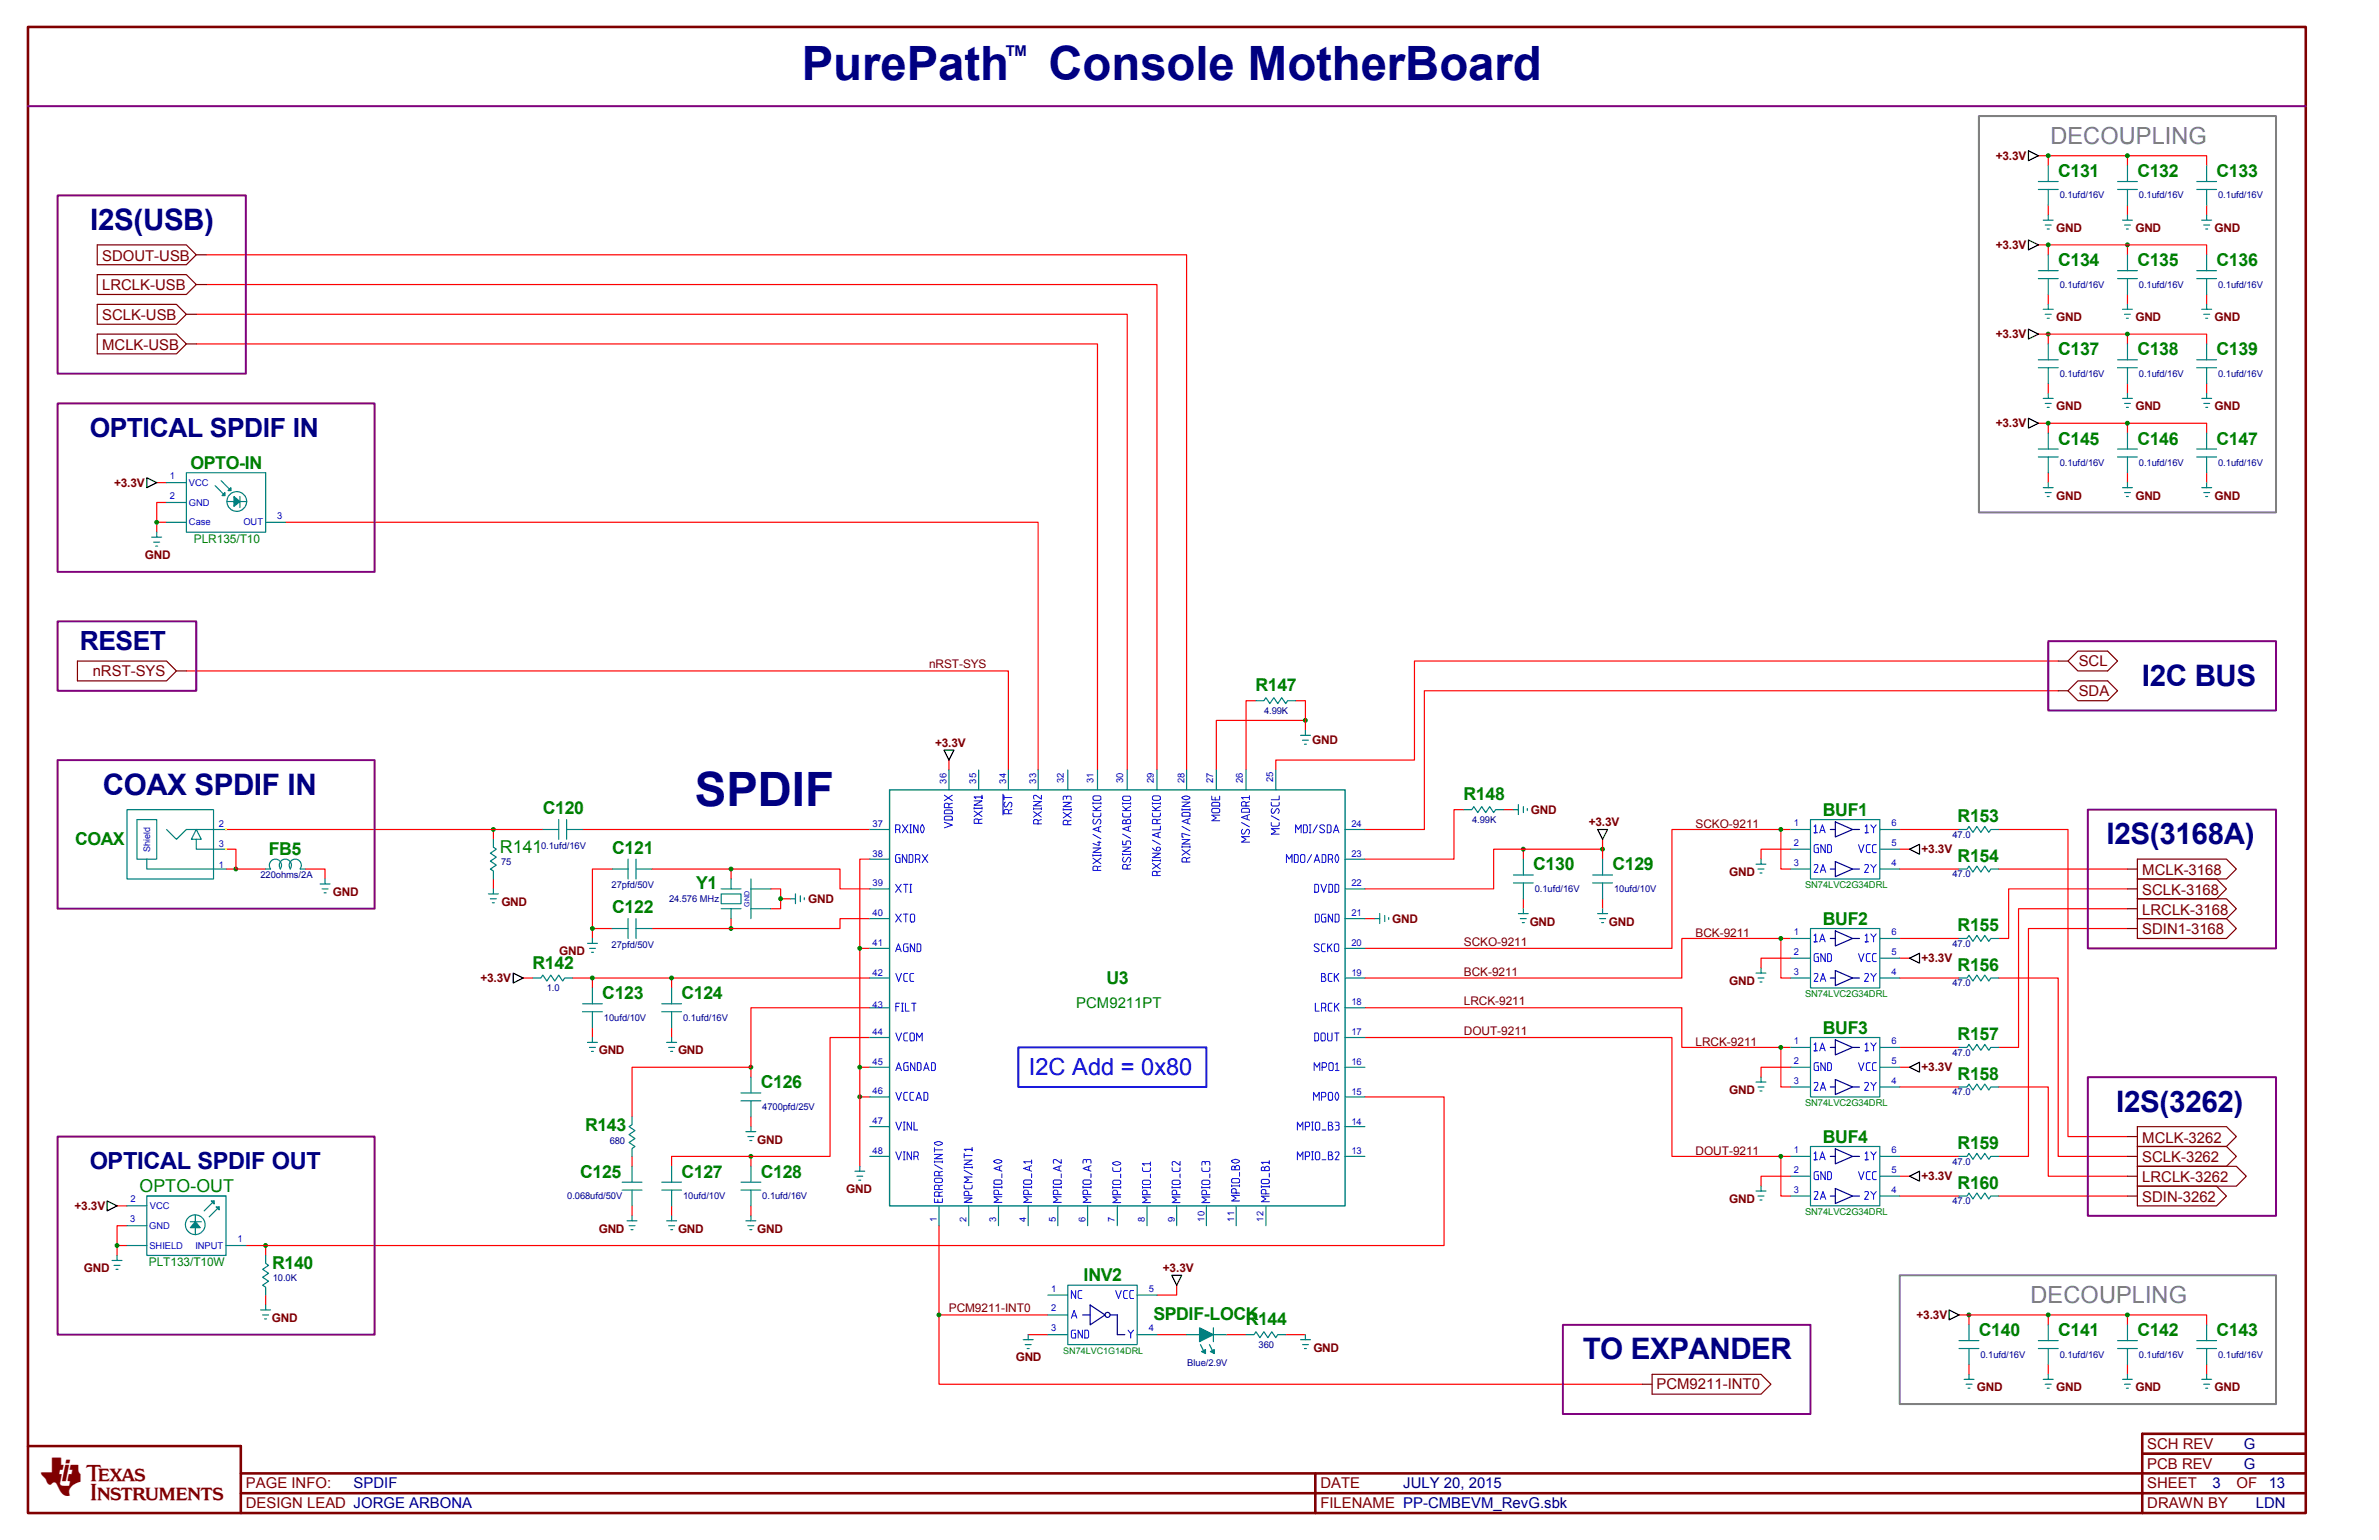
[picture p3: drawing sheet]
<svg xmlns="http://www.w3.org/2000/svg" width="432mm" height="279mm" viewBox="0 0 432 279" stroke-linecap="round" stroke-linejoin="round" font-family="sans-serif">
<defs><g id="words">
<g font-size="8.6" fill="#000080">
<text x="145.5" y="14.5">PurePath</text>
<text x="190.3" y="14.5">Console MotherBoard</text>
<text x="126.1" y="146.2">SPDIF</text>
</g>
<text font-size="6.5" fill="#800000" x="7.5" y="270.7">TI</text>
<g font-size="5.4" fill="#000080">
<text x="16.4" y="41.8">I2S(USB)</text>
<text x="388.7" y="124.4">I2C BUS</text>
<text x="18.7" y="144.2">COAX SPDIF IN</text>
<text x="382.3" y="153.2">I2S(3168A)</text>
<text x="384.1" y="201.7">I2S(3262)</text>
<text x="287.3" y="246.6">TO EXPANDER</text>
</g>
<g font-size="4.8" fill="#000080">
<text x="16.3" y="79.2">OPTICAL SPDIF IN</text>
<text x="14.5" y="117.9">RESET</text>
</g>
<g font-size="4.3" fill="#808080">
<text x="372.2" y="26.1">DECOUPLING</text>
<text x="368.6" y="236.4">DECOUPLING</text>
</g>
<text font-size="4.3" fill="#00f" x="186.7" y="195">I2C Add = 0x80</text>
<text font-size="4.3" fill="#000080" x="16.3" y="212.2">OPTICAL SPDIF OUT</text>
<g font-size="3.2" fill="#008000">
<text x="373.6" y="32.1">C131</text>
<text x="387.9" y="32.1">C132</text>
<text x="402.3" y="32.1">C133</text>
<text x="373.6" y="48.3">C134</text>
<text x="387.9" y="48.3">C135</text>
<text x="402.3" y="48.3">C136</text>
<text x="373.6" y="64.5">C137</text>
<text x="387.9" y="64.5">C138</text>
<text x="402.3" y="64.5">C139</text>
<text x="373.6" y="80.6">C145</text>
<text x="387.9" y="80.6">C146</text>
<text x="402.3" y="80.6">C147</text>
<text x="34.6" y="85.1">OPTO-IN</text>
<text x="227.9" y="125.4">R147</text>
<text x="98.5" y="147.7">C120</text>
<text x="265.6" y="145.2">R148</text>
<text x="330.9" y="148">BUF1</text>
<text x="355.3" y="149.2">R153</text>
<text x="13.7" y="153.2">COAX</text>
<text x="48.8" y="155.1">FB5</text>
<text x="90.7" y="154.8">R141</text>
<text x="111.1" y="154.9">C121</text>
<text x="126.4" y="161.4">Y1</text>
<text x="278.3" y="157.9">C130</text>
<text x="292.7" y="157.9">C129</text>
<text x="355.3" y="156.3">R154</text>
<text x="111.1" y="165.7">C122</text>
<text x="330.9" y="167.8">BUF2</text>
<text x="355.3" y="168.9">R155</text>
<text x="96.7" y="175.8">R142</text>
<text x="200.8" y="178.5">U3</text>
<text x="355.3" y="176.1">R156</text>
<text x="109.3" y="181.3">C123</text>
<text x="123.7" y="181.3">C124</text>
<text x="330.9" y="187.6">BUF3</text>
<text x="355.3" y="188.7">R157</text>
<text x="138.1" y="197.5">C126</text>
<text x="355.3" y="195.9">R158</text>
<text x="106.2" y="205.1">R143</text>
<text x="330.9" y="207.3">BUF4</text>
<text x="355.3" y="208.5">R159</text>
<text x="105.3" y="213.7">C125</text>
<text x="123.7" y="213.7">C127</text>
<text x="138.1" y="213.7">C128</text>
<text x="355.3" y="215.7">R160</text>
<text x="25.3" y="216.2">OPTO-OUT</text>
<text x="49.4" y="230.3">R140</text>
<text x="196.7" y="232.4">INV2</text>
<text x="209.3" y="239.5">SPDIF-LOCK</text>
<text x="226.1" y="240.5">R144</text>
<text x="359.2" y="242.4">C140</text>
<text x="373.6" y="242.4">C141</text>
<text x="387.9" y="242.4">C142</text>
<text x="402.3" y="242.4">C143</text>
</g>
<g font-size="2.7" fill="#000080">
<text x="182.6" y="10.2">TM</text>
<text x="407.3" y="262.8">G</text>
<text x="407.3" y="266.4">G</text>
<text x="64.2" y="270">SPDIF</text>
<text x="254.7" y="270">JULY 20, 2015</text>
<text x="401.6" y="270">3</text>
<text x="409.4" y="273.6">LDN</text>
<text x="411.8" y="270">13</text>
</g>
<g font-size="2.7" fill="#800000">
<text x="18.5" y="47.3">SDOUT-USB</text>
<text x="18.5" y="52.7">LRCLK-USB</text>
<text x="18.5" y="58.1">SCLK-USB</text>
<text x="18.5" y="63.5">MCLK-USB</text>
<text x="16.8" y="122.6">nRST-SYS</text>
<text x="377.3" y="120.8">SCL</text>
<text x="377.3" y="126.3">SDA</text>
<text x="388.8" y="158.7">MCLK-3168</text>
<text x="388.8" y="162.3">SCLK-3168</text>
<text x="388.8" y="165.9">LRCLK-3168</text>
<text x="388.8" y="169.5">SDIN1-3168</text>
<text x="388.8" y="207.3">MCLK-3262</text>
<text x="388.8" y="210.9">SCLK-3262</text>
<text x="388.8" y="214.5">LRCLK-3262</text>
<text x="388.8" y="218.1">SDIN-3262</text>
<text x="300.7" y="252">PCM9211-INT0</text>
<text x="389.7" y="262.8">SCH REV</text>
<text x="389.7" y="266.4">PCB REV</text>
<text x="44.6" y="270">PAGE INFO:</text>
<text x="44.6" y="273.6">DESIGN LEAD JORGE ARBONA</text>
<text x="239.7" y="270">DATE</text>
<text x="239.7" y="273.6">FILENAME PP-CMBEVM_RevG.sbk</text>
<text x="389.7" y="270">SHEET</text>
<text x="389.7" y="273.6">DRAWN BY</text>
<text x="405.9" y="270">OF</text>
</g>
<text font-size="2.7" fill="#008000" x="195.3" y="183">PCM9211PT</text>
<g font-size="2.2" fill="#800000">
<text x="362.2" y="29">+3.3V</text>
<text x="362.2" y="45.2">+3.3V</text>
<text x="373.2" y="42.1">GND</text>
<text x="387.6" y="42.1">GND</text>
<text x="402" y="42.1">GND</text>
<text x="373.2" y="58.3">GND</text>
<text x="387.6" y="58.3">GND</text>
<text x="402" y="58.3">GND</text>
<text x="362.2" y="61.3">+3.3V</text>
<text x="362.2" y="77.5">+3.3V</text>
<text x="373.2" y="74.5">GND</text>
<text x="387.6" y="74.5">GND</text>
<text x="402" y="74.5">GND</text>
<text x="20.7" y="88.3">+3.3V</text>
<text x="373.2" y="90.7">GND</text>
<text x="387.6" y="90.7">GND</text>
<text x="402" y="90.7">GND</text>
<text x="26.3" y="101.4">GND</text>
<text x="168.6" y="121.2">nRST-SYS</text>
<text x="169.7" y="135.6">+3.3V</text>
<text x="238.2" y="135">GND</text>
<text x="277.9" y="147.7">GND</text>
<text x="288.4" y="149.9">+3.3V</text>
<text x="307.8" y="150.2">SCKO-9211</text>
<text x="348.8" y="154.8">+3.3V</text>
<text x="313.9" y="159">GND</text>
<text x="60.4" y="162.5">GND</text>
<text x="91" y="164.3">GND</text>
<text x="146.7" y="163.9">GND</text>
<text x="252.7" y="167.4">GND</text>
<text x="277.6" y="167.9">GND</text>
<text x="292" y="167.9">GND</text>
<text x="101.5" y="173.3">GND</text>
<text x="265.7" y="171.6">SCKO-9211</text>
<text x="307.8" y="169.9">BCK-9211</text>
<text x="87.2" y="178.2">+3.3V</text>
<text x="265.7" y="177">BCK-9211</text>
<text x="313.9" y="178.7">GND</text>
<text x="348.8" y="174.6">+3.3V</text>
<text x="265.7" y="182.4">LRCK-9211</text>
<text x="108.7" y="191.3">GND</text>
<text x="123.1" y="191.3">GND</text>
<text x="265.7" y="187.8">DOUT-9211</text>
<text x="307.8" y="189.7">LRCK-9211</text>
<text x="348.8" y="194.4">+3.3V</text>
<text x="313.9" y="198.5">GND</text>
<text x="137.4" y="207.5">GND</text>
<text x="307.8" y="209.5">DOUT-9211</text>
<text x="348.8" y="214.1">+3.3V</text>
<text x="13.5" y="219.5">+3.3V</text>
<text x="153.6" y="216.5">GND</text>
<text x="313.9" y="218.3">GND</text>
<text x="108.7" y="223.7">GND</text>
<text x="123.1" y="223.7">GND</text>
<text x="137.4" y="223.7">GND</text>
<text x="15.2" y="230.8">GND</text>
<text x="211.1" y="230.8">+3.3V</text>
<text x="49.4" y="239.8">GND</text>
<text x="172.2" y="238">PCM9211-INT0</text>
<text x="347.9" y="239.3">+3.3V</text>
<text x="238.4" y="245.2">GND</text>
<text x="184.4" y="246.8">GND</text>
<text x="358.8" y="252.4">GND</text>
<text x="373.2" y="252.4">GND</text>
<text x="387.6" y="252.4">GND</text>
<text x="402" y="252.4">GND</text>
</g>
<g font-size="2.2" fill="#008000">
<text x="35.2" y="98.5">PLR135/T10</text>
<text x="27" y="229.8">PLT133/T10W</text>
</g>
<g font-size="1.7" fill="#000080">
<text x="373.8" y="36">0.1ufd/16V</text>
<text x="388.2" y="36">0.1ufd/16V</text>
<text x="402.6" y="36">0.1ufd/16V</text>
<text x="373.8" y="52.2">0.1ufd/16V</text>
<text x="388.2" y="52.2">0.1ufd/16V</text>
<text x="402.6" y="52.2">0.1ufd/16V</text>
<text x="373.8" y="68.3">0.1ufd/16V</text>
<text x="388.2" y="68.3">0.1ufd/16V</text>
<text x="402.6" y="68.3">0.1ufd/16V</text>
<text x="373.8" y="84.5">0.1ufd/16V</text>
<text x="388.2" y="84.5">0.1ufd/16V</text>
<text x="402.6" y="84.5">0.1ufd/16V</text>
<text x="229.4" y="129.5">4.99K</text>
<text x="267.2" y="149.3">4.99K</text>
<text x="98.2" y="154">0.1ufd/16V</text>
<text x="354.4" y="152">47.0</text>
<text x="47.3" y="159.3">220ohms/2A</text>
<text x="91" y="156.9">75</text>
<text x="111" y="161.2">27pfd/50V</text>
<text x="278.6" y="161.8">0.1ufd/16V</text>
<text x="293" y="161.8">10ufd/10V</text>
<text x="354.4" y="159.2">47.0</text>
<text x="121.4" y="163.6">24.576 MHz</text>
<text x="111" y="172">27pfd/50V</text>
<text x="354.4" y="171.8">47.0</text>
<text x="99.2" y="179.9">1.0</text>
<text x="354.4" y="179">47.0</text>
<text x="109.6" y="185.2">10ufd/10V</text>
<text x="124" y="185.2">0.1ufd/16V</text>
<text x="354.4" y="191.6">47.0</text>
<text x="138.4" y="201.4">4700pfd/25V</text>
<text x="354.4" y="198.7">47.0</text>
<text x="110.7" y="207.5">680</text>
<text x="354.4" y="211.3">47.0</text>
<text x="103" y="217.6">0.068ufd/50V</text>
<text x="124" y="217.6">10ufd/10V</text>
<text x="138.4" y="217.6">0.1ufd/16V</text>
<text x="354.4" y="218.5">47.0</text>
<text x="49.5" y="232.4">10.0K</text>
<text x="228.4" y="244.6">360</text>
<text x="215.5" y="247.8">Blue/2.9V</text>
<text x="359.5" y="246.3">0.1ufd/16V</text>
<text x="373.8" y="246.3">0.1ufd/16V</text>
<text x="388.2" y="246.3">0.1ufd/16V</text>
<text x="402.6" y="246.3">0.1ufd/16V</text>
</g>
<g font-size="1.7" fill="#00f">
<text x="30.8" y="86.9">1</text>
<text x="34.3" y="88.1">VCC</text>
<text x="30.8" y="90.5">2</text>
<text x="34.3" y="91.7">GND</text>
<text x="34.3" y="95.3">Case</text>
<text x="44.2" y="95.3">OUT</text>
<text x="50.3" y="94.1">3</text>
<text x="171.8" y="142.2" transform="rotate(-90 171.8 142.2)">36</text>
<text x="177.2" y="142.2" transform="rotate(-90 177.2 142.2)">35</text>
<text x="182.6" y="142.2" transform="rotate(-90 182.6 142.2)">34</text>
<text x="188.1" y="142.2" transform="rotate(-90 188.1 142.2)">33</text>
<text x="193.1" y="142.1" transform="rotate(-90 193.1 142.1)">32</text>
<text x="198.5" y="142.1" transform="rotate(-90 198.5 142.1)">31</text>
<text x="203.8" y="142.1" transform="rotate(-90 203.8 142.1)">30</text>
<text x="209.4" y="142.1" transform="rotate(-90 209.4 142.1)">29</text>
<text x="215" y="142.1" transform="rotate(-90 215 142.1)">28</text>
<text x="220.2" y="142.1" transform="rotate(-90 220.2 142.1)">27</text>
<text x="225.6" y="142.1" transform="rotate(-90 225.6 142.1)">26</text>
<text x="231.1" y="142" transform="rotate(-90 231.1 142)">25</text>
<text x="245.3" y="150">24</text>
<text x="325.6" y="149.9">1</text>
<text x="343.3" y="149.9">6</text>
<text x="39.7" y="153.6">3</text>
<text x="39.7" y="150">2</text>
<text x="158.4" y="155.4">38</text>
<text x="158.4" y="150">37</text>
<text x="245.3" y="155.4">23</text>
<text x="325.6" y="153.4">2</text>
<text x="343.3" y="153.4">5</text>
<text x="158.4" y="160.8">39</text>
<text x="245.3" y="160.8">22</text>
<text x="325.6" y="157">3</text>
<text x="343.3" y="157">4</text>
<text x="158.4" y="166.2">40</text>
<text x="245.3" y="166.2">21</text>
<text x="158.4" y="171.6">41</text>
<text x="245.3" y="171.6">20</text>
<text x="325.6" y="169.6">1</text>
<text x="325.6" y="173.2">2</text>
<text x="343.3" y="169.6">6</text>
<text x="343.3" y="173.2">5</text>
<text x="158.4" y="177">42</text>
<text x="245.3" y="177">19</text>
<text x="325.6" y="176.8">3</text>
<text x="343.3" y="176.8">4</text>
<text x="158.4" y="182.9">43</text>
<text x="245.3" y="182.4">18</text>
<text x="158.4" y="187.8">44</text>
<text x="245.3" y="187.9">17</text>
<text x="325.6" y="189.4">1</text>
<text x="343.3" y="189.4">6</text>
<text x="158.4" y="193.2">45</text>
<text x="245.3" y="193.3">16</text>
<text x="325.6" y="193">2</text>
<text x="325.6" y="196.6">3</text>
<text x="343.3" y="193">5</text>
<text x="343.3" y="196.6">4</text>
<text x="158.4" y="204">47</text>
<text x="158.4" y="198.6">46</text>
<text x="245.3" y="198.6">15</text>
<text x="158.4" y="209.3">48</text>
<text x="245.3" y="204">14</text>
<text x="245.3" y="209.4">13</text>
<text x="325.6" y="209.2">1</text>
<text x="343.3" y="209.2">6</text>
<text x="325.6" y="212.8">2</text>
<text x="343.3" y="212.8">5</text>
<text x="23.6" y="221.7">3</text>
<text x="23.7" y="218.2">2</text>
<text x="27.2" y="219.4">VCC</text>
<text x="170.1" y="221.7" transform="rotate(-90 170.1 221.7)">1</text>
<text x="175.5" y="221.7" transform="rotate(-90 175.5 221.7)">2</text>
<text x="180.8" y="221.7" transform="rotate(-90 180.8 221.7)">3</text>
<text x="186.2" y="221.7" transform="rotate(-90 186.2 221.7)">4</text>
<text x="191.6" y="221.7" transform="rotate(-90 191.6 221.7)">5</text>
<text x="197" y="221.7" transform="rotate(-90 197 221.7)">6</text>
<text x="202.4" y="221.6" transform="rotate(-90 202.4 221.6)">7</text>
<text x="207.8" y="221.6" transform="rotate(-90 207.8 221.6)">8</text>
<text x="213.2" y="221.6" transform="rotate(-90 213.2 221.6)">9</text>
<text x="218.6" y="221.6" transform="rotate(-90 218.6 221.6)">10</text>
<text x="224" y="221.6" transform="rotate(-90 224 221.6)">11</text>
<text x="229.3" y="221.6" transform="rotate(-90 229.3 221.6)">12</text>
<text x="325.6" y="216.4">3</text>
<text x="343.3" y="216.4">4</text>
<text x="27.1" y="222.9">GND</text>
<text x="27.1" y="226.5">SHIELD</text>
<text x="35.5" y="226.5">INPUT</text>
<text x="43.1" y="225.3">1</text>
<text x="190.8" y="234.3">1</text>
<text x="190.8" y="237.9">2</text>
<text x="208.5" y="234.3">5</text>
<text x="190.8" y="241.5">3</text>
<text x="208.5" y="241.5">4</text>
</g>
<g font-size="1.7" fill="#008000">
<text x="327.6" y="161.1">SN74LVC2G34DRL</text>
<text x="327.6" y="180.8">SN74LVC2G34DRL</text>
<text x="327.6" y="200.6">SN74LVC2G34DRL</text>
<text x="327.6" y="220.4">SN74LVC2G34DRL</text>
</g>
<g font-size="1.6" fill="#00f">
<text x="27.3" y="154.5" transform="rotate(-90 27.3 154.5)">Shield</text>
<text x="39.7" y="157.5">1</text>
</g>
<text font-size="1.6" fill="#008000" x="193" y="245.7">SN74LVC1G14DRL</text>
<text font-size="1.3" fill="#00f" x="136" y="164.5" transform="rotate(-90 136 164.5)">GND</text>
</g></defs>
<g fill="none" stroke="#f00" stroke-width=".22">
<path d="M370 28.3h30.5v1.8M371.8 28.3v1.8M371.8 37.3v1.7M386.1 28.3v1.8M386.1 37.3v1.7M400.5 37.3v1.7M35.6 57h169v82.7M37.4 51.6h172.6v88.1M37.4 46.2h178v93.5M370 44.4h30.5v1.8M371.8 44.4v1.8M371.8 53.4v1.8"/>
<path d="M386.1 44.4v1.8M386.1 53.4v1.8M400.5 53.4v1.8M35.6 62.4h163.6v77.3M370 60.6h30.5v1.8M370 76.8h30.5v1.8M371.8 60.6v1.8M371.8 69.6v1.8M371.8 76.8v1.8M386.1 60.6v1.8M386.1 69.6v1.8M386.1 76.8v1.8"/>
<path d="M400.5 69.6v1.8M28.4 87.6h1.8M30.2 94.8h-1.8v1.8M30.2 91.2h-1.8v3.6M51.8 94.8h136.6v44.9M371.8 85.8v1.8M386.1 85.8v1.8M400.5 85.8v1.8M373.6 119.9h-116.9v18h-25.1v1.8M33.8 121.7h149.2v18M172.2 137.9v1.8M228 127.1h-1.8v12.6"/>
<path d="M235.2 127.1h1.7v5.4M236.9 130.7h-16.1v9M373.6 125.3h-115.1v25.2h-10.8M41 154.1h1.8v3.6h5.4M41 157.7h1.8M41 150.5h57.5M55.4 157.7h3.6v1.8M89.6 150.5v1.8M89.6 159.5v1.8M105.7 150.5h52.2M111.1 157.7h-3.6v12.6M118.3 157.7h34.2v3.6h5.4"/>
<path d="M132.7 157.7v1.8M157.9 155.9h-1.8v55.7M265.7 146.9h-1.8v9h-16.2M272.9 146.9h1.8M276.5 154.1v1.8M290.9 154.1h-19.8v7.2h-23.4M290.9 152.3v3.6M323.2 150.5v7.2h1.8M325 150.5h-21.5v21.6h-55.8M325 154.1h-5.4v1.8M344.8 154.1h1.8M344.8 157.7h10.8"/>
<path d="M344.8 150.5h10.8M362.8 150.5h12.5v55.7h10.8M362.8 157.7h23.3M95 177.4h1.8M103.9 177.4h54M107.5 177.4v1.8M107.5 168.5h3.6M121.9 177.4v1.8M132.7 166.7v1.8M139.9 161.3h1.8v3.6h-1.8M141.7 163.1h1.8M156.1 172.1h1.8"/>
<path d="M157.9 166.7h-5.4v1.8h-34.2M247.7 166.7h1.8M276.5 163.1v1.8M290.9 163.1v1.8M323.2 170.3v7.1h1.8M325 170.3h-19.7v7.1h-57.6M325 173.8h-5.4v1.8M344.8 173.8h1.8M344.8 177.4h10.8M344.8 170.3h10.8M362.8 177.4h10.8v32.4h12.5M386.1 161.3h-21.5v9h-1.8"/>
<path d="M386.1 164.9h-19.7v25.1h-3.6M386.1 168.5h-17.9v41.3h-5.4M107.5 186.4v1.8M121.9 186.4v1.8M136.3 193.6v1.8M156.1 193.6h1.8M156.1 199h1.8M157.9 182.8h-21.6v10.8h-21.6v9M157.9 188.2h-7.2v21.6h-28.8v1.8M247.7 199h14.4v27h-217.5M247.7 188.2h55.8v21.6h21.5M247.7 182.8h57.6v7.2h19.7"/>
<path d="M323.2 190v7.2h1.8M325 193.6h-5.4v1.8M344.8 193.6h1.8M344.8 190h10.8M344.8 197.2h10.8M362.8 197.2h9v16.2h14.3M21.3 218.8h1.8M114.7 209.8v1.8M114.7 218.8v1.8M121.9 218.8v1.8M136.3 202.6v1.8M136.3 209.8v1.8"/>
<path d="M136.3 218.8v1.8M323.2 209.8v7.2h1.8M325 213.4h-5.4v1.8M344.8 213.4h1.8M344.8 209.8h10.8M344.8 217h10.8M362.8 217h23.3M23.1 222.4h-1.8v3.6M23.1 226h-1.8v1.8M48.2 226v1.8M48.2 235v1.8M170.4 238.6h19.8"/>
<path d="M170.4 222.4v28.7h127.7M213.6 233.2v1.8h-3.6M355.6 238.6h44.9v1.8M357.4 238.6v1.8M371.8 238.6v1.8M386.1 238.6v1.8M186.6 242.1h3.6M210 242.1h5.4M222.6 242.1h3.6M233.4 242.1h3.5M357.4 247.5v1.8M371.8 247.5v1.8"/>
<path d="M386.1 247.5v1.8M400.5 247.5v1.8"/>
</g>
<g fill="#008000" stroke="#008000" stroke-width=".18">
<circle cx="276.5" cy="154.1" r=".35"/>
<circle cx="290.9" cy="154.1" r=".35"/>
<circle cx="28.4" cy="94.7" r=".35"/>
<circle cx="42.8" cy="157.7" r=".35"/>
<circle cx="89.5" cy="150.5" r=".35"/>
<circle cx="323.2" cy="170.3" r=".35"/>
<circle cx="156" cy="199" r=".35"/>
<circle cx="156" cy="193.6" r=".35"/>
<circle cx="156" cy="172.1" r=".35"/>
<circle cx="132.7" cy="157.7" r=".35"/>
<circle cx="107.5" cy="168.5" r=".35"/>
<circle cx="141.7" cy="163.1" r=".35"/>
<circle cx="132.7" cy="168.5" r=".35"/>
<circle cx="121.9" cy="177.4" r=".35"/>
<circle cx="107.5" cy="177.4" r=".35"/>
<circle cx="136.3" cy="193.6" r=".35"/>
<circle cx="136.3" cy="209.8" r=".35"/>
<circle cx="21.2" cy="226" r=".35"/>
<circle cx="48.2" cy="226" r=".35"/>
<circle cx="357.4" cy="238.6" r=".35"/>
<circle cx="386.1" cy="238.6" r=".35"/>
<circle cx="371.8" cy="238.6" r=".35"/>
<circle cx="386.1" cy="28.2" r=".35"/>
<circle cx="371.8" cy="28.2" r=".35"/>
<circle cx="386.1" cy="44.4" r=".35"/>
<circle cx="371.8" cy="44.4" r=".35"/>
<circle cx="371.8" cy="60.6" r=".35"/>
<circle cx="386.1" cy="60.6" r=".35"/>
<circle cx="323.2" cy="150.5" r=".35"/>
<circle cx="323.2" cy="209.8" r=".35"/>
<circle cx="323.2" cy="190" r=".35"/>
<circle cx="386.1" cy="76.8" r=".35"/>
<circle cx="371.8" cy="76.8" r=".35"/>
<circle cx="170.4" cy="238.6" r=".35"/>
<circle cx="236.9" cy="130.7" r=".35"/>
</g>
<g fill="none" stroke="#008080" stroke-width=".22">
<path d="M370 32.9h3.6M370 34.4h3.6M370.9 39.9h.9M371.8 39v.9h.9M371.8 30.1v2.8M371.8 34.4v2.9M384.3 32.9h3.6M384.3 34.4h3.6M385.3 39.9h.8M386.1 39v.9h.9M386.1 30.1v2.8M386.1 34.4v2.9"/>
<path d="M398.7 32.9h3.6M398.7 34.4h3.6M399.6 39.9h.9M400.5 39v.9h.9M400.5 30.1v2.8M400.5 34.4v2.9M370 49.1h3.6M370 50.5h3.6M370.9 56.1h.9M371.2 40.8h1.1M371.2 57h1.1M371.6 41.6h.3"/>
<path d="M371.6 57.7h.3M371.8 55.2v.9h.9M371.8 46.2v2.9M371.8 50.5v2.9M384.3 49.1h3.6M384.3 50.5h3.6M385.3 56.1h.8M385.6 40.8h1.1M385.6 57h1.1M386 41.6h.3M386 57.7h.3M386.1 55.2v.9h.9"/>
<path d="M386.1 46.2v2.9M386.1 50.5v2.9M398.7 49.1h3.6M398.7 50.5h3.6M399.6 56.1h.9M400 40.8h1.1M400 57h1.1M400.3 41.6h.4M400.3 57.7h.4M400.5 55.2v.9h.9M400.5 46.2v2.9M400.5 50.5v2.9"/>
<path d="M370 65.3h3.6M370 66.7h3.6M370.9 72.3h.9M371.2 73.2h1.1M371.6 73.9h.3M371.8 71.4v.9h.9M371.8 62.4v2.9M371.8 66.7v2.9M371.8 78.6v2.9M384.3 65.3h3.6M384.3 66.7h3.6M385.3 72.3h.8"/>
<path d="M385.6 73.2h1.1M386 73.9h.3M386.1 71.4v.9h.9M386.1 62.4v2.9M386.1 66.7v2.9M386.1 78.6v2.9M398.7 65.3h3.6M398.7 66.7h3.6M399.6 72.3h.9M400 73.2h1.1M400.3 73.9h.4M400.5 71.4v.9h.9"/>
<path d="M400.5 62.4v2.9M400.5 66.7v2.9M400.5 78.6v2.9M27.5 97.5h.9M27.9 98.4h1.1M28.3 99.1h.3M28.4 96.6v.9h.9M30.2 94.8h3.6M30.2 87.6h3.6M30.2 91.2h3.6M33.8 85.8h14.4v10.8h-14.4zM39.1 88.1l1.7 1.8"/>
<path d="M40.1 87.2l1.8 1.8M41.2 91h3.6M43.5 90.1v2M48.2 94.8h3.6M370 81.5h3.6M370 82.9h3.6M370.9 88.5h.9M371.2 89.4h1.1M371.6 90.1h.3M371.8 87.6v.9h.9M371.8 82.9v2.9M384.3 81.5h3.6"/>
<path d="M384.3 82.9h3.6M385.3 88.5h.8M385.6 89.4h1.1M386 90.1h.3M386.1 87.6v.9h.9M386.1 82.9v2.9M398.7 81.5h3.6M398.7 82.9h3.6M399.6 88.5h.9M400 89.4h1.1M400.3 90.1h.4M400.5 87.6v.9h.9"/>
<path d="M400.5 82.9v2.9M172.2 139.7v3.6M177.6 139.7v3.6M183 139.7v3.6M188.4 139.7v3.6M193.8 139.7v3.6M199.2 139.7v3.6M204.6 139.7v3.6M210 139.7v3.6M215.4 139.7v3.6M220.8 139.7v3.6M226.2 139.7v3.6"/>
<path d="M228 127.1h1.4l.4-.5 .7 1.1 .7-1.1 .7 1.1 .7-1.1 .8 1.1 .3-.6h1.5M231.6 139.7v3.6M236.1 133.4h.8M236.4 134.3h1.1M236.8 135h.3M236.9 132.5v.9h.9M23.1 146.9h15.7v12.6h-15.7zM24.8 148.7h3.6v7.2h-3.6zM26.6 155.9v1.8h14.4M30.2 150.5l1.8 1.8 1.8-1.8h7.2M35.6 152.3v1.8h5.4M35.6 150.5l.9 1.8h-1.8z"/>
<path d="M48.2 157.7h.9M49.1 157.6a1.11 1.11 0 0 1 .1-1.4 1.11 1.11 0 0 1 1.5 0 1.11 1.11 0 0 1 .2 1.4M50.9 157.6a1.11 1.11 0 0 1 .1-1.4 1.11 1.11 0 0 1 1.5 0 1.11 1.11 0 0 1 .2 1.4M52.7 157.6a1.11 1.11 0 0 1 .1-1.4 1.11 1.11 0 0 1 1.5 0 1.11 1.11 0 0 1 .2 1.4M54.5 157.7h.9M59 159.5v.9h.9M89.6 152.3v1.4l.5 .4-1.1 .7 1.1 .7-1.1 .7 1.1 .8-1.1 .7 .6 .3v1.5M98.5 150.5h2.9M101.4 148.7v3.6M102.8 148.7v3.6M102.8 150.5h2.9M111.1 157.7h2.9"/>
<path d="M114 155.9v3.6M115.4 155.9v3.6M115.4 157.7h2.9M132.7 159.5v1.8M136.3 159.5v7.2M157.9 150.5h3.6M157.9 155.9h3.6M244.1 150.5h3.6M244.1 155.9h3.6M265.7 146.9h1.4l.4-.6 .7 1.1 .7-1.1 .8 1.1 .7-1.1 .7 1.1 .4-.5h1.4M274.7 146.9h.9v.9M274.7 158.7h3.6"/>
<path d="M275.6 146v.9M276.5 155.9v2.8M276.5 146.3v1.1M277.2 146.7v.4M289.1 158.7h3.6M290.9 155.9v2.8M318.7 156.8h.9M319.1 157.7h1.1M319.4 158.4h.4M319.6 155.9v.9h.9M325 150.5h3.6M325 157.7h3.6"/>
<path d="M325 154.1h3.6M328.6 148.7h12.6v10.8h-12.6zM341.2 150.5h3.6M341.2 157.7h3.6M341.2 154.1h3.6M355.6 150.5h1.4l.4-.6 .7 1.1 .7-1.1 .7 1.1 .8-1.1 .7 1.1 .3-.5h1.5M355.6 157.7h1.4l.4-.6 .7 1.1 .7-1.1 .7 1.1 .8-1.1 .7 1.1 .3-.5h1.5M58.1 160.4h.9M58.5 161.3h1M58.8 162h.4M88.6 162.2h1M89 163.1h1.1"/>
<path d="M89.4 163.8h.3M89.6 161.3v.9h.8M96.8 177.4h1.4l.3-.5 .8 1.1 .7-1.1 .7 1.1 .7-1.1 .7 1.1 .4-.6h1.4M107 172.1h1.1M107.4 172.8h.3M107.5 170.3v.9h-.9M107.5 171.2h.9M107.5 179.2v2.9M111.1 168.5h2.9M114 166.7v3.6M115.4 166.7v3.6M115.4 168.5h2.9"/>
<path d="M121.9 179.2v2.9M130.9 162.2h3.6v1.8h-3.6zM130.9 161.3h3.6M130.9 164.9h3.6M132.7 164.9v1.8M136.3 161.3h3.6M136.3 164.9h3.6M143.5 163.1h.9v.9M144.4 162.2v.9M145.3 162.5v1.1M146 162.9v.3M157.9 161.3h3.6"/>
<path d="M157.9 166.7h3.6M157.9 172.1h3.6M157.9 177.4h3.6M244.1 161.3h3.6M244.1 166.7h3.6M244.1 172.1h3.6M244.1 177.4h3.6M249.5 166.7h.9v.9M250.4 165.8v.9M251.3 166.1v1.1M252.1 166.5v.3M274.7 160.2h3.6"/>
<path d="M275.9 166.7h1.1M276.3 167.4h.4M276.5 160.2v2.9M276.5 164.9v.9h-.9M276.5 165.8h.9M289.1 160.2h3.6M290.3 166.7h1.1M290.7 167.4h.4M290.9 160.2v2.9M290.9 164.9v.9h-.9M290.9 165.8h.9M318.7 176.6h.9"/>
<path d="M319.1 177.4h1.1M319.4 178.2h.4M319.6 175.6v1h.9M325 177.4h3.6M325 170.3h3.6M325 173.8h3.6M328.6 168.5h12.6v10.7h-12.6zM341.2 177.4h3.6M341.2 170.3h3.6M341.2 173.8h3.6M355.6 170.3h1.4l.4-.6 .7 1.1 .7-1.1 .7 1.1 .8-1.1 .7 1.1 .3-.5h1.5M355.6 177.4h1.4l.4-.5 .7 1.1 .7-1.1 .7 1.1 .8-1.1 .7 1.1 .3-.6h1.5"/>
<path d="M105.7 182.1h3.6M105.7 183.6h3.6M107 190h1.1M107.4 190.8h.3M107.5 188.2v.9h-.9M107.5 189.1h.9M107.5 183.6v2.8M120.1 182.1h3.6M120.1 183.6h3.6M121.4 190h1M121.7 190.8h.4M121.9 188.2v.9h-.9"/>
<path d="M121.9 183.6v2.8M121.9 189.1h.9M134.5 198.3h3.6M134.5 199.7h3.6M136.3 195.4v2.9M136.3 199.7v2.9M157.9 182.8h3.6M157.9 188.2h3.6M157.9 199h3.6M157.9 193.6h3.6M244.1 182.8h3.6M244.1 199h3.6"/>
<path d="M244.1 193.6h3.6M244.1 188.2h3.6M318.7 196.3h.9M319.1 197.2h1.1M319.4 197.9h.4M319.6 195.4v.9h.9M325 193.6h3.6M325 190h3.6M325 197.2h3.6M328.6 188.2h12.6v10.8h-12.6zM341.2 193.6h3.6M341.2 190h3.6"/>
<path d="M341.2 197.2h3.6M355.6 190h1.4l.4-.5 .7 1.1 .7-1.1 .7 1.1 .8-1.1 .7 1.1 .3-.6h1.5M355.6 197.2h1.4l.4-.5 .7 1.1 .7-1.1 .7 1.1 .8-1.1 .7 1.1 .3-.6h1.5M23.1 218.8h3.5M26.6 217h14.4v10.8h-14.4zM26.6 217h14.4M38.9 217.9l-1.8 1.8M39.8 219l-1.8 1.8M112.9 214.5h3.6M112.9 215.9h3.6M114.7 211.6v2.9M114.7 215.9v2.9"/>
<path d="M114.7 202.6v1.4l-.5 .4 1.1 .7-1.1 .7 1.1 .8-1.1 .7 1.1 .7-.6 .4v1.4M120.1 214.5h3.6M120.1 215.9h3.6M121.9 211.6v2.9M121.9 215.9v2.9M134.5 214.5h3.6M134.5 215.9h3.6M135.7 206.2h1.1M136.1 206.9h.4M136.3 204.4v.9h-.9M136.3 211.6v2.9M136.3 215.9v2.9"/>
<path d="M136.3 205.3h.9M155.5 213.4h1.1M155.9 214.1h.3M156.1 211.6v.9h-.9M156.1 212.5h.9M157.9 204.4h3.6M157.9 209.8h3.6M170.4 218.8v3.6M175.8 218.8v3.6M181.2 218.8v3.6M186.6 218.8v3.6M192 218.8v3.6"/>
<path d="M197.4 218.8v3.6M202.8 218.8v3.6M208.2 218.8v3.6M213.6 218.8v3.6M219 218.8v3.6M224.4 218.8v3.6M229.8 218.8v3.6M244.1 204.4h3.6M244.1 209.8h3.6M318.7 216.1h.9M319.1 217h1.1M319.4 217.7h.4"/>
<path d="M319.6 215.2v.9h.9M325 209.8h3.6M325 213.4h3.6M325 217h3.6M328.6 208h12.6v10.8h-12.6zM341.2 209.8h3.6M341.2 213.4h3.6M341.2 217h3.6M355.6 209.8h1.4l.4-.5 .7 1 .7-1 .7 1 .8-1 .7 1 .3-.5h1.5M355.6 217h1.4l.4-.5 .7 1 .7-1 .7 1 .8-1 .7 1 .3-.5h1.5M20.7 229.6h1.1M21.1 230.3h.3"/>
<path d="M21.3 227.8v.9h-1M21.3 228.7h.8M23.1 222.4h3.5M23.1 226h3.5M34.5 221.7h2M35.5 220.4v3.6M41 226h3.6M47.7 238.6h1M48 239.3h.4M48.2 227.8v1.4l.5 .4-1 .7 1 .7-1 .7 1 .8-1 .7 .5 .3v1.5M48.2 236.8v.9h-.9M48.2 237.7h.9"/>
<path d="M114.2 222.4h1.1M114.5 223.1h.4M114.7 220.6v.9h-.9M114.7 221.5h.9M121.4 222.4h1M121.7 223.1h.4M121.9 220.6v.9h-.9M121.9 221.5h.9M135.7 222.4h1.1M136.1 223.1h.4M136.3 220.6v.9h-.9M136.3 221.5h.9"/>
<path d="M190.2 238.6h3.6M190.2 235h3.6M193.8 233.2h12.6v10.7h-12.6zM206.4 235h3.6M186.1 243.9h1.1M186.4 244.7h.4M186.6 242.1v1h-.9M186.6 243.1h.9M190.2 242.1h3.6M206.4 242.1h3.6M215.4 242.1h7.2M217.9 243.9l.7 1.5"/>
<path d="M219.5 243.9l.7 1.5M220.2 240.9v2.5M226.2 242.1h1.4l.4-.5 .7 1.1 .7-1.1 .7 1.1 .7-1.1 .8 1.1 .3-.6h1.5M236.1 243.1h.8M236.4 243.9h1.1M236.8 244.7h.3M236.9 242.1v1h.9M355.6 244.7h3.6M355.6 243.2h3.6M356.5 250.3h.9M356.8 251.1h1.1M357.2 251.9h.4"/>
<path d="M357.4 249.3v1h.9M357.4 240.4v2.8M357.4 244.7v2.8M370 244.7h3.6M370 243.2h3.6M370.9 250.3h.9M371.2 251.1h1.1M371.6 251.9h.3M371.8 249.3v1h.9M371.8 240.4v2.8M371.8 244.7v2.8M384.3 244.7h3.6"/>
<path d="M384.3 243.2h3.6M385.3 250.3h.8M385.6 251.1h1.1M386 251.9h.3M386.1 249.3v1h.9M386.1 240.4v2.8M386.1 244.7v2.8M398.7 244.7h3.6M398.7 243.2h3.6M399.6 250.3h.9M400 251.1h1.1M400.3 251.9h.4"/>
<path d="M400.5 249.3v1h.9M400.5 240.4v2.8M400.5 244.7v2.8"/>
<circle cx="43" cy="91" r="1.79"/>
<circle cx="35.4" cy="222.2" r="1.79"/>
</g>
<path d="M161.5 143.3h82.6v75.5h-82.6z" fill="none" stroke="#008080" stroke-width=".25"/>
<g fill="none" stroke="#00f" stroke-width=".18">
<path d="M162.6 150.5h.6l.2-.2v-.4l-.2-.3h-.6v1.5M163.2 150.5l.2 .6M163.4 155h-.6l-.2 .3v1l.2 .2h.6v-.8h-.3M163.8 149.6l1 1.5M164.6 155v1.5l-.8-1.5v1.5M164.8 149.6l-1 1.5M165 155h.5l.2 .3v1l-.2 .2h-.5zM165.2 151.1h.3M165.2 149.6h.3M165.3 149.6v1.5M166.2 155.9h.6l.2-.2v-.4l-.2-.3h-.6v1.5M166.6 149.6v1.5l-.8-1.5v1.5"/>
<path d="M166.8 155.9l.2 .6M167.3 149.6h.1a.9 .9 0 0 1-.1 1.5 1.06 1.06 0 0 1 0-1.5zM167.4 155l1 1.5M168.4 155l-1 1.5M171.4 148.3l.2-.2h1l.2 .2v.5h-1.4zM171.4 147.2l.2-.2h1l.2 .2v.4h-1.4zM171.4 144.3l1.4 1M171.4 149.2l1.4 .5-1.4 .5M172.2 146.5v-.6l-.2-.2h-.4l-.2 .2v.6h1.4M172.8 145.7l-.6 .2M172.8 144.3l-1.4 1M176.8 145.3h1.4l-1.4 .8h1.4"/>
<path d="M176.8 147.2l1.4 .9M176.8 146.6h1.4M176.8 146.5v.3M177.6 149.4v-.6l-.2-.2h-.4l-.2 .2v.6h1.4M178.2 148.6l-.6 .2M178.2 146.5v.3M178.2 144.3v.6v-.3h-1.4l.3 .3M178.2 147.2l-1.4 .9M182.1 144.1v3.8M182.2 144.3v.8M182.2 144.7h1.5M182.5 145.5l-.3 .3v.3l.4 .3 .6-.8 .1-.1 .3 .1a.55 .55 0 0 1-.1 .8"/>
<path d="M183.1 147.6v-.6l-.3-.1h-.3l-.3 .1v.6h1.5M183.7 146.9l-.6 .1M187.6 146.6v.3M187.6 145.4h1.4l-1.4 .8h1.4M187.6 147.3l1.4 1M187.6 146.7h1.4M188.4 149.5v-.6l-.2-.2h-.4l-.2 .2v.6h1.4M189 147.3l-1.4 1M189 148.7l-.6 .2M189 146.6v.3M189 144.3v.7l-1-.7h-.3l-.1 .5 .1 .2M193 146.7v.3"/>
<path d="M193 145.6h1.4l-1.4 .7h1.4M193 147.4l1.4 1M193 146.9h1.4M193.6 144.9l.1-.4 .5-.1 .2 .2v.5M193.6 144.6l-.2-.2-.3 .1-.1 .6M193.8 149.6v-.6l-.2-.2h-.4l-.2 .2v.6h1.4M194.4 147.4l-1.4 1M194.4 148.8l-.6 .2M194.4 146.7v.3M198.4 145.6v.3M198.4 147.5v.5l.2 .2h1l.2-.2v-.5M198.4 144.6l.2-.2h1l.2 .2v.4l-.2 .2h-1l-.2-.2z"/>
<path d="M198.4 147.1h1.4M198.4 145.7h1.4M198.4 146.3l.8 .8M198.4 155v.3M198.4 153.9h1.4l-1.4 .8h1.4M198.4 155.7l1.4 1M198.4 155.2h1.4M198.4 151.4l1.4 .8M198.6 148.6a.57 .57 0 0 0-.1 .8h.4l.4-.7 .2-.1 .2 .1a.55 .55 0 0 1-.1 .8M199.2 157.9v-.6l-.2-.2h-.4l-.2 .2v.6h1.4M199.2 152.8h.6M199.4 150.2v.6"/>
<path d="M199.5 152.6v.8l-1.1-.4M199.8 146.3l-.9 .5M199.8 145.6v.3M199.8 155.7l-1.4 1M199.8 149.9l-1.4 .6 1.4 .5M199.8 157.1l-.6 .2M199.8 155v.3M203.8 152.6v.6h.6v-.4l.2-.2h.5l.1 .6M203.8 145.6v.3M203.8 154.8v.4M203.8 153.7h1.4l-1.4 .8h1.4M203.8 147.5v.5l.2 .2h1l.2-.2v-.5"/>
<path d="M203.8 144.6l.2-.2h1l.2 .2v.5l-.2 .1h-1l-.2-.1zM203.8 147.1h1.4M203.8 145.8h1.4M203.8 155h1.4M203.8 151.3l1.4 .8M203.8 146.3l.8 .8M204 155.5a.57 .57 0 0 0-.1 .8h.4l.6-.8 .2 .1a.55 .55 0 0 1-.1 .8M204.4 148.9l.3-.2h.3l.2 .1v.6h-1.4v-.5l.4-.1 .2 .1v.5M204.6 157.6v-.6l-.2-.2h-.4l-.2 .2v.6h1.4M204.8 150.1v.6M205.2 146.3l-.9 .5M205.2 149.9l-1.4 .5 1.4 .5"/>
<path d="M205.2 156.8l-.6 .2M205.2 145.6v.3M205.2 154.8v.4M209.2 153.9a.96 .96 0 0 0 1.4 .3v-.3l-.5-.2-.2 .2v.4M209.2 145.6v.3M209.2 156v.3M209.2 154.8h1.4l-1.4 .8h1.4M209.2 147.5v.5l.2 .2h1l.2-.2v-.5M209.2 147.1h1.4M209.2 156.6l1.4 1M209.2 156.1h1.4M209.2 152.4l1.4 .8"/>
<path d="M209.2 145.8h1.4M209.2 146.3l.8 .8M209.2 144.6l.2-.2h1l.2 .2v.4l-.2 .2h-1l-.2-.2zM210 158.9v-.7l-.2-.1h-.4l-.2 .1v.7h1.4M210 149.4v-.6l-.2-.1h-.4l-.2 .1v.6h1.4M210.2 151.2v.6M210.6 149.9v.7h-1.4M210.6 156.6l-1.4 1M210.6 146.3l-.9 .5M210.6 151l-1.4 .5 1.4 .5M210.6 158.1l-.6 .1M210.6 145.6v.3"/>
<path d="M210.6 156v.3M210.6 148.7l-.6 .1M214.5 146.7v.3M214.5 153.5v.3M214.5 152.3h1.5l-1.5 .8h1.5M214.5 147.6l.3-.2h1l.2 .2v.5h-1.5zM214.5 145.5h1.5l-1.5 .8h1.5M214.5 146.9h1.5M214.5 154.2l1.5 1M214.5 153.6h1.5M214.5 149.9l1.5 .8M214.7 144.6a1.03 1.03 0 0 1 1.3 .1v.1a1.01 1.01 0 0 1-1.5 0z"/>
<path d="M215.4 156.4v-.6l-.2-.2h-.4l-.3 .2v.6h1.5M215.6 148.7v.6M216 154.2l-1.5 1M216 148.5l-1.5 .5 1.5 .5M216 155.6l-.6 .2M216 146.7v.3M216 153.5v.3M216 151.6l-1.5-.4v.7h.3M219.9 146.9l.3-.2h1l.2 .2v.4l-.2 .2h-1l-.3-.2zM219.9 145.7l.3-.1h1l.2 .1v.5h-1.5zM219.9 144.4v.7h1.5v-.7M220.6 144.6v.5"/>
<path d="M221.4 147.9h-1.5l.9 .5-.9 .5h1.5M225.3 146.9l.3-.2h1l.2 .2v.5h-1.5zM225.3 149.2l1.5 .8M225.6 150.5l-.3 .2 .1 .6h.4l.7-.8 .3 .2v.4l-.2 .2M226.2 146.2v-.6l-.2-.1h-.4l-.3 .1v.6h1.5M226.4 148v.6M226.8 151.8h-1.5l.9 .5-.9 .5h1.5M226.8 147.8l-1.5 .5 1.5 .5M226.8 145.5l-.6 .1M226.8 144.4v.6v-.3h-1.5l.4 .3M230.7 149.2v.5l.2 .2h1l.3-.2v-.5M230.7 145.6v.5l.2 .1h1l.3-.1v-.5"/>
<path d="M230.7 148l1.5 .8M230.9 146.7a.59 .59 0 0 0-.1 .8h.4l.6-.8 .4 .3v.3l-.3 .3M232.2 144.4v.7h-1.5M232.2 150.3h-1.5l.9 .6-.9 .4h1.5M233.5 156.5v-1.5l.5 .9 .5-.9v1.5M234.9 155h.5l.2 .3v1l-.2 .2h-.5zM235.2 151.1v-1.5l.4 .9 .6-.9v1.5M236.2 155h.5l.1 .3v1l-.1 .2h-.5l-.1-.2v-1zM236.6 149.6h.5l.2 .3v1l-.2 .2h-.5zM237.6 151.1h.4M237.6 149.6h.4M237.8 149.6v1.5"/>
<path d="M238.1 155l-.8 1.5M238.5 156.5l.5-1.5 .5 1.5M238.7 156.1h.6M239.1 149.6l-.8 1.5M240 155h.5l.1 .3v1l-.1 .2h-.5zM240.4 149.9l-.2-.3-.6 .2v.4l.8 .6-.2 .3h-.4l-.3-.2M240.9 149.6h.5l.2 .3v1l-.2 .2h-.5zM241.1 155.9h.6l.2-.2v-.4l-.2-.3h-.6v1.5M241.7 155.9l.2 .6M242 151.1l.5-1.5 .5 1.5M242.2 150.7h.6M242.5 155.2l.2-.2a1.01 1.01 0 0 1 0 1.5h-.1a1.1 1.1 0 0 1-.1-1.3z"/>
<path d="M329.3 150l.3-.4v1.5h-.3h.6M329.3 157l.5-.2 .1 .3v.2l-.6 1h.6M330.1 153.2h-.6l-.2 .3v1l.2 .2h.6v-.8h-.3M330.3 151.1l.5-1.5 .5 1.5M330.4 158.3l.5-1.5 .5 1.5M330.5 150.7h.6M330.6 157.9h.6M331.3 153.2v1.5l-.8-1.5v1.5M331.7 153.2h.5l.2 .3v1l-.2 .2h-.5zM337.3 153.2l.5 1.5 .5-1.5M338.4 157l.5-.2 .2 .3v.2l-.7 1h.7M338.5 150l.3-.4v1.5h-.3h.7"/>
<path d="M339.4 153.2h-.5l-.1 .3v1l.1 .2h.5M339.6 149.6l.5 .7 .5-.7M339.6 156.8l.5 .7 .5-.7M340.1 150.3v.8M340.1 157.5v.8M340.6 153.2h-.5l-.2 .3v1l.2 .2h.5M162.6 172.7l.5-1.5 .5 1.5M162.6 160.4l1 1.5M162.6 165.8l1 1.5M162.6 176.6l.5 1.5 .5-1.5M162.8 172.2h.6M163.6 160.4l-1 1.5"/>
<path d="M163.6 165.8l-1 1.5M164 160.4h.8M164 165.8h.8M164.4 160.4v1.5M164.4 165.8v1.5M164.7 176.6h-.5l-.2 .2v1l.2 .3h.5M164.8 171.2h-.6l-.2 .3v.9l.2 .3h.6v-.9h-.3M165.2 160.4h.3M165.2 161.9h.3M165.3 160.4v1.5M165.4 165.8h.4l.2 .3v.9l-.2 .3h-.4l-.2-.3v-.9zM165.8 176.6h-.5l-.1 .2v1l.1 .3h.5"/>
<path d="M166 171.2v1.5l-.8-1.5v1.5M166.5 171.2h.5l.1 .3v.9l-.1 .3h-.5zM238.6 160.4h.5l.2 .3v1l-.2 .2h-.5zM238.7 165.8h.5l.2 .3v.9l-.2 .3h-.5zM239.4 171.4a.57 .57 0 0 0-.8-.1v.4l.8 .6-.1 .3a.55 .55 0 0 1-.8-.2M239.8 160.4l.5 1.5 .5-1.5M239.9 177.2h.5l.1-.1-.1-.5h-.5v1.5h.6l.1-.3v-.3l-.2-.3M240.5 171.2h-.4l-.2 .2v1l.2 .3h.4M240.6 165.8h-.5l-.2 .3v.9l.2 .3h.5v-.8h-.2M241 171.2v1.5M241.2 160.4h.5l.2 .3v1l-.2 .2h-.5zM241.3 171.7l.5 1"/>
<path d="M241.8 171.2l-.8 .9M241.8 176.6h-.5l-.2 .2v1l.2 .3h.5M241.9 165.8v1.5l-.8-1.5v1.5M242.2 176.6v1.5M242.3 160.4h.5l.2 .3v1l-.2 .2h-.5zM242.3 165.8h.5l.2 .3v.9l-.2 .3h-.5zM242.4 171.2h.4l.2 .3v.9l-.2 .3h-.4l-.2-.3v-.9zM242.5 177.1l.5 1M243 176.6l-.8 .8M329.3 169.8l.3-.4v1.5h-.3h.6M329.3 176.7l.5-.1 .1 .2v.3l-.6 1h.6M330.1 173h-.6l-.2 .2v1l.2 .3h.6v-.9h-.3"/>
<path d="M330.3 170.9l.5-1.5 .5 1.5M330.4 178.1l.5-1.5 .5 1.5M330.5 170.4h.6M330.6 177.6h.6M331.3 173v1.5l-.8-1.5v1.5M331.7 173h.5l.2 .2v1l-.2 .3h-.5zM337.3 173l.5 1.5 .5-1.5M338.4 176.7l.5-.1 .2 .2v.3l-.7 1h.7M338.5 169.8l.3-.4v1.5h-.3h.7M339.4 173h-.5l-.1 .2v1l.1 .3h.5M339.6 169.4l.5 .6 .5-.6M339.6 176.6l.5 .6 .5-.6"/>
<path d="M340.1 170v.9M340.1 177.2v.9M340.6 173h-.5l-.2 .2v1l.2 .3h.5M162.6 182.6h.5M162.6 187.4l.5 1.4 .5-1.4M162.6 198.2l.5 1.4 .5-1.4M162.6 194.2l.5-1.4 .5 1.4M162.8 193.8h.6M163.3 182h-.7v1.5M163.6 183.5h.4M163.6 182h.4M163.8 182v1.5"/>
<path d="M164.3 182v1.5h.7M164.7 187.4h-.5l-.2 .2v1l.2 .2h.5M164.7 198.2h-.5l-.2 .2v1l.2 .2h.5M164.8 192.8h-.6l-.2 .2v1l.2 .2h.6v-.8h-.3M165.3 187.4h.5l.1 .2v1l-.1 .2h-.5l-.1-.2v-1zM165.5 182h.8M165.8 198.2h-.5l-.1 .2v1l.1 .2h.5M165.9 182v1.5M166.1 192.8v1.4l-.8-1.4v1.4M166.3 199.6l.5-1.4 .5 1.4M166.4 188.8v-1.4l.5 .8 .5-.8v1.4M166.5 199.2h.6"/>
<path d="M166.5 192.8h.5l.2 .2v1l-.2 .2h-.5zM167.6 194.2l.5-1.4 .5 1.4M167.7 198.2h.5l.2 .2v1l-.2 .2h-.5zM167.8 193.8h.6M169.1 192.8h.5l.2 .2v1l-.2 .2h-.5zM238.4 199.6v-1.4l.5 .8 .5-.8v1.4M238.5 194.2v-1.4l.5 .8 .5-.8v1.4M238.6 187.4h.5l.2 .2v1l-.2 .2h-.5zM238.7 182v1.5h.7M239.9 199h.6l.1-.2v-.4l-.1-.2h-.6v1.4M239.9 182.8h.6l.1-.2v-.4l-.1-.2h-.6v1.5M239.9 187.4h.5l.1 .2v1l-.1 .2h-.5l-.1-.2v-1z"/>
<path d="M240 193.6h.6l.2-.2v-.4l-.2-.2h-.6v1.4M240.5 182.8l.1 .7M241 187.4v1.2l.2 .2h.4l.2-.2v-1.2M241.3 198.2h.4l.2 .2v1l-.2 .2h-.4l-.2-.2v-1zM241.4 192.8h.4l.2 .2v1l-.2 .2h-.4l-.2-.2v-1zM241.8 182h-.5l-.2 .2v1l.2 .3h.5M242.2 182v1.5M242.2 187.4h.8M242.4 193.1l.3-.3v1.4h-.3h.6M242.5 198.3l.2-.1a1.01 1.01 0 0 1 0 1.4h-.1a1.1 1.1 0 0 1-.1-1.3zM242.5 182.5l.5 1M242.6 187.4v1.4"/>
<path d="M243 182l-.8 .8M329.3 189.5l.3-.3v1.4h-.3h.6M329.3 196.5l.5-.1 .1 .2v.2l-.6 1h.6M330.1 192.8h-.6l-.2 .2v1l.2 .2h.6v-.8h-.3M330.3 190.6l.5-1.4 .5 1.4M330.4 197.8l.5-1.4 .5 1.4M330.5 190.2h.6M330.6 197.4h.6M331.3 192.8v1.4l-.8-1.4v1.4M331.7 192.8h.5l.2 .2v1l-.2 .2h-.5zM337.3 192.8l.5 1.4 .5-1.4M338.4 196.5l.5-.1 .2 .2v.2l-.7 1h.7"/>
<path d="M338.5 189.5l.3-.3v1.4h-.3h.7M339.4 192.8h-.5l-.1 .2v1l.1 .2h.5M339.6 189.2l.5 .6 .5-.6M339.6 196.4l.5 .6 .5-.6M340.1 189.8v.8M340.1 197v.8M340.6 192.8h-.5l-.2 .2v1l.2 .2h.5M162.6 203.6l.5 1.4 .5-1.4M162.6 209l.5 1.4 .5-1.4M164 205h.3M164 203.6h.3M164 210.4h.3"/>
<path d="M164 209h.3M164.1 203.6v1.4M164.1 209v1.4M165.4 203.6v1.4l-.7-1.4v1.4M165.4 209v1.4l-.7-1.4v1.4M165.9 203.6v1.4h.7M165.9 209.8h.6l.2-.2v-.4l-.2-.2h-.6v1.4M166.5 209.8l.2 .6M169.6 217.5v.6h1.4v-.6M169.6 213.9l.2-.1h1l.2 .1v.5l-.2 .1h-1l-.2-.1zM169.6 209.4h1.4l-1.4 .8h1.4M169.6 211.3l1.4 .8"/>
<path d="M169.6 210.8h1.4M169.6 208.2v.8M169.6 210.6v.3M169.6 208.6h1.4M169.7 207.3a.95 .95 0 0 1 1.3 .2 1.01 1.01 0 0 1-1.4 0zM170.2 217.6v.5M170.4 217v-.6l-.2-.2h-.4l-.2 .2v.6h1.4M170.4 215.8v-.6l-.2-.2h-.4l-.2 .2v.6h1.4M170.4 213.3v-.6l-.2-.2h-.4l-.2 .2v.6h1.4M171 216.2l-.6 .2M171 215l-.6 .2M171 212.5l-.6 .2"/>
<path d="M171 210.6v.3M175 217.4h1.4l-1.4 .7h1.4M175 215v.5l.2 .2h1l.2-.2v-.5M175 210.5h1.4l-1.4 .8h1.4M175 212.3l1.4 .8M175 211.8h1.4M175 209.3v.8M175 211.6v.4M175 209.7h1.4M175.8 216.9v-.6l-.2-.2h-.4l-.2 .2v.6h1.4M176.4 213.6h-1.4l.8 .4-.8 .5h1.4M176.4 211.6v.4"/>
<path d="M176.4 208.2v.6v-.3h-1.4l.3 .3M180.4 214.2l.2-.1h1l.2 .1v.5l-.2 .2h-1l-.2-.2zM180.4 215.4h1.4M180.4 215.2v.4M180.5 210.6a1.03 1.03 0 0 1 1.3 .1v.1a.94 .94 0 0 1-1.4-.1zM181.2 216.7v-.6l-.2-.2h-.4l-.2 .2v.6h1.4M181.4 211.7v.6M181.8 217.1h-1.4l.8 .5-.8 .5h1.4M181.8 211.5l-1.4 .5 1.4 .5M181.8 213v.7M181.8 215.2v.4M185.8 215.2v.4"/>
<path d="M185.8 214.2l.2-.1h1l.2 .1v.5l-.2 .2h-1l-.2-.2zM185.8 215.4h1.4M186.6 216.7v-.6l-.2-.2h-.4l-.2 .2v.6h1.4M186.8 211.7v.6M187.2 217.1h-1.4l.8 .5-.8 .5h1.4M187.2 211.5l-1.4 .5 1.4 .5M187.2 213v.7M187.2 215.2v.4M187.2 210.4v.7v-.3h-1.4l.3 .3M191.2 215.2v.4M191.2 214.2l.2-.1h1l.2 .1v.5l-.2 .2h-1l-.2-.2zM191.2 215.4h1.4"/>
<path d="M192 216.7v-.6l-.2-.2h-.4l-.2 .2v.6h1.4M192.2 211.7v.6M192.6 210.4v.7l-1-.7h-.3l-.1 .2 .1 .5M192.6 217.1h-1.4l.8 .5-.8 .5h1.4M192.6 211.5l-1.4 .5 1.4 .5M192.6 213v.7M192.6 215.2v.4M196.6 215.2v.4M196.6 214.2l.2-.1h1l.2 .1v.5l-.2 .2h-1l-.2-.2zM196.6 215.4h1.4M197.2 210.9l.1-.5h.5l.2 .2v.5M197.2 210.6l-.2-.2h-.3l-.1 .7"/>
<path d="M197.4 216.7v-.6l-.2-.2h-.4l-.2 .2v.6h1.4M197.6 211.7v.6M198 217.1h-1.4l.8 .5-.8 .5h1.4M198 211.5l-1.4 .5 1.4 .5M198 213v.7M198 215.2v.4M202 215.3v.3M202 214.3l.2-.2h1l.2 .2v.4l-.2 .2h-1l-.2-.2zM202 211.9v.4l.2 .2h1l.2-.2v-.4M202 215.5h1.4M202.1 210.9a1.03 1.03 0 0 1 1.3 .1v.1a.94 .94 0 0 1-1.4-.1zM202.8 216.7v-.6l-.2-.2h-.4l-.2 .2v.6h1.4"/>
<path d="M203.4 217.2h-1.4l.8 .5-.8 .5h1.4M203.4 213v.7M203.4 215.3v.3M207.4 215.3v.3M207.4 214.3l.2-.2h1l.2 .2v.4l-.2 .2h-1l-.2-.2zM207.4 211.9v.4l.2 .2h1l.2-.2v-.4M207.4 215.5h1.4M208.2 216.7v-.6l-.2-.2h-.4l-.2 .2v.6h1.4M208.8 217.2h-1.4l.8 .5-.8 .5h1.4M208.8 213v.7M208.8 215.3v.3M208.8 210.8v.6v-.3h-1.4l.3 .3"/>
<path d="M212.7 215.3v.3M212.7 214.3l.3-.2h1l.2 .2v.4l-.2 .2h-1l-.3-.2zM212.7 211.9v.4l.3 .2h1l.2-.2v-.4M212.7 215.5h1.5M213.6 216.7v-.6l-.2-.2h-.4l-.3 .2v.6h1.5M214.2 217.2h-1.5l.9 .5-.9 .5h1.5M214.2 213v.7M214.2 215.3v.3M214.2 210.7v.7l-1-.7-.4 .1-.1 .1 .2 .5M218.1 215.3v.3M218.1 214.3l.3-.2h1l.2 .2v.4l-.2 .2h-1l-.3-.2zM218.1 211.9v.4l.3 .2h1l.2-.2v-.4"/>
<path d="M218.1 215.5h1.5M218.8 211.2v-.4l.6-.1 .2 .2v.5M218.8 210.9l-.2-.2-.4 .1-.1 .6M219 216.7v-.6l-.2-.2h-.4l-.3 .2v.6h1.5M219.6 217.2h-1.5l.9 .5-.9 .5h1.5M219.6 213v.7M219.6 215.3v.3M223.5 215v.3M223.5 214l.3-.2h1l.2 .2v.4l-.2 .2h-1l-.3-.2zM223.5 215.2h1.5M223.6 210.5a1.03 1.03 0 0 1 1.4 .1v.1a1.01 1.01 0 0 1-1.5 0zM224.2 211.8l.3-.3h.3l.2 .1v.6h-1.5v-.4l.3-.2 .4 .2v.4"/>
<path d="M224.4 216.5v-.7l-.2-.1h-.4l-.3 .1v.7h1.5M225 216.9h-1.5l.9 .5-.9 .5h1.5M225 212.7v.7M225 215v.3M228.9 215.1v.4M228.9 214.1l.3-.1h.9l.3 .1v.5l-.3 .2h-.9l-.3-.2zM228.9 215.3h1.5M229.6 211.9l.3-.3 .5 .2v.6h-1.5v-.5l.5-.2 .2 .2v.5M229.8 216.6v-.6l-.2-.2h-.4l-.3 .2v.6h1.5M230.4 210.6v.6v-.3h-1.5l.4 .3M230.4 217h-1.5l.9 .5-.9 .5h1.5M230.4 212.9v.7"/>
<path d="M230.4 215.1v.4M235.5 205v-1.4l.5 .8 .5-.8v1.4M235.5 210.4v-1.4l.5 .8 .5-.8v1.4M236.9 204.4h.6l.2-.2v-.4l-.2-.2h-.6v1.4M236.9 209.8h.6l.2-.2v-.4l-.2-.2h-.6v1.4M238.1 205h.3M238.1 203.6h.3M238.1 210.4h.3M238.1 209h.3M238.2 203.6v1.4M238.2 209v1.4M238.9 203.6h.5l.1 .2v1l-.1 .2h-.5l-.2-.2v-1z"/>
<path d="M238.9 209h.5l.1 .2v1l-.1 .2h-.5l-.2-.2v-1zM240 205h.6M240 210.4h.6M241.1 204.2h.5l.2-.4-.2-.2h-.5v1.4h.6l.2-.2v-.3l-.3-.3M241.1 209.6h.5l.2-.4-.2-.2h-.5v1.4h.6l.2-.2v-.3l-.3-.3M242.3 203.6h.7v.4l-.2 .2M242.3 209.1l.5-.1 .2 .2v.2l-.7 1h.7M242.5 204.2l.5 .1v.5l-.2 .2h-.5M329.3 209.3l.3-.3v1.4h-.3h.6M329.3 216.3l.2-.1h.4v.4l-.6 1h.6M330.1 212.6h-.6l-.2 .2v1l.2 .2h.6v-.8h-.3M330.3 210.4l.5-1.4 .5 1.4"/>
<path d="M330.4 217.6l.5-1.4 .5 1.4M330.5 210h.6M330.6 217.2h.6M331.3 212.6v1.4l-.8-1.4v1.4M331.7 212.6h.5l.2 .2v1l-.2 .2h-.5zM337.3 212.6l.5 1.4 .5-1.4M338.4 216.3l.2-.1h.5v.4l-.7 1h.7M338.5 209.3l.3-.3v1.4h-.3h.7M339.4 212.6h-.5l-.1 .2v1l.1 .2h.5M339.6 209l.5 .6 .5-.6M339.6 216.2l.5 .6 .5-.6M340.1 209.6v.8"/>
<path d="M340.1 216.8v.8M340.6 212.6h-.5l-.2 .2v1l.2 .2h.5M194.5 239.2l.5-1.5 .5 1.5M194.6 238.7h.6M195.2 234.1v1.5l-.7-1.5v1.5M196.4 234.1h-.5l-.2 .3v1l.2 .2h.5M202.5 234.1l.5 1.5 .5-1.5M204.6 234.1h-.5l-.2 .3v1l.2 .2h.5M205.7 234.1h-.5l-.1 .3v1l.1 .2h.5M195.2 241.3h-.6l-.1 .3v.9l.1 .3h.6v-.9h-.2M196.5 241.3v1.5l-.8-1.5v1.5M196.9 241.3h.5l.2 .3v.9l-.2 .3h-.5z"/>
<path d="M204.7 241.3l.5 .6 .5-.6M205.2 241.9v.9"/>
</g>
<g fill="none" stroke="#000" stroke-width=".22">
<path d="M368.2 27.3l1.8 1-1.8 .8zM368.2 43.5l1.8 .9-1.8 .9zM368.2 59.7l1.8 .9-1.8 .9zM368.2 75.9l1.8 .9-1.8 .9zM26.6 86.7l1.8 .9-1.8 .9zM171.3 136.1h1.8l-.9 1.8zM290 150.5h1.8l-.9 1.8zM346.6 154.1l1.8-.9v1.8zM93.2 176.6l1.8 .8-1.8 1zM346.6 173.8l1.8-.8v1.8zM346.6 193.6l1.8-.9v1.8zM19.5 217.9l1.8 .9-1.8 .9z"/>
<path d="M346.6 213.4l1.8-.9v1.8zM212.7 231.4h1.8l-.9 1.8zM353.8 237.7l1.8 .9-1.8 .9z"/>
</g>
<path d="M40.9 150.4l.1 .2-.1-.1M40.9 154l.1 .2-.1-.1M41 150.4l.1 .2M41 154l.1 .1M41 154.1v.1" fill="none" stroke="#ff0" stroke-width=".18"/>
<g fill="none" stroke="#800000" stroke-width=".22">
<path d="M17.7 44.4h16.1l1.8 1.8-1.8 1.8h-16.1zM17.7 49.8h16.1l1.8 1.8-1.8 1.8h-16.1zM17.7 55.2h14.3l1.8 1.8-1.8 1.8h-14.3zM33.8 57h1.8M35.6 46.2h1.8M35.6 51.6h1.8M17.7 60.6h14.3l1.8 1.8-1.8 1.8h-14.3zM33.8 62.4h1.8M14.1 119.9h16.1l1.8 1.8-1.8 1.8h-16.1zM373.6 119.9h1.7M377.1 118.1h5.4l1.8 1.8-1.8 1.8h-5.4l-1.8-1.8zM32 121.7h1.8"/>
<path d="M373.6 125.3h1.7M377.1 123.5h5.4l1.8 1.8-1.8 1.8h-5.4l-1.8-1.8zM386.1 157.7h1.8M387.9 155.9h16.2l1.8 1.8-1.8 1.8h-16.2h14.4l1.8 1.8-1.8 1.8h-14.4h16.2l1.8 1.8-1.8 1.8h-16.2h16.2l1.8 1.8-1.8 1.8h-16.2zM386.1 168.5h1.8M386.1 161.3h1.8M386.1 164.9h1.8M386.1 206.2h1.8M386.1 209.8h1.8M386.1 213.4h1.8M386.1 217h1.8M387.9 204.4h16.2l1.8 1.8-1.8 1.8h-16.2h16.2l1.8 1.8-1.8 1.8h-16.2h18l1.8 1.8-1.8 1.8h-18h14.4l1.8 1.8-1.8 1.8h-14.4z"/>
<path d="M298.1 251.1h1.8M299.9 249.3h19.7l1.8 1.8-1.8 1.8h-19.7z"/>
</g>
<g fill="#008080" stroke="#008080" stroke-width=".22">
<path d="M218.1 245.2l.7-.3v.7z" fill-rule="evenodd"/>
<path d="M219.7 245.2l.7-.3v.7z" fill-rule="evenodd"/>
<path d="M217.7 240.9l2.5 1.2-2.5 1.3z" fill-rule="evenodd"/>
<path d="M42.5 90.1l1 .9-1 .9z" fill-rule="evenodd"/>
<path d="M40.8 89.4v.5h-.5z" fill-rule="evenodd"/>
<path d="M41.4 89l.5-.5v.5z" fill-rule="evenodd"/>
<path d="M35.5 221.7l.8 1h-1.8z" fill-rule="evenodd"/>
<path d="M39.2 219h.6v.5z" fill-rule="evenodd"/>
<path d="M38.3 217.9h.6v.5z" fill-rule="evenodd"/>
</g>
<g fill="none" stroke="#000080" stroke-width=".22">
<path d="M332.2 157.7h.9M332.2 150.5h.9M333.1 149.1l3.2 1.4-3.2 1.3zM333.1 156.3l3.2 1.4-3.2 1.3zM336.4 157.7h1.1M336.4 150.5h1.1M332.2 177.4h.9M332.2 170.3h.9M333.1 168.9l3.2 1.4-3.2 1.3zM333.1 176.1l3.2 1.3-3.2 1.4zM336.4 177.4h1.1M336.4 170.3h1.1"/>
<path d="M332.2 197.2h.9M332.2 190h.9M333.1 188.7l3.2 1.3-3.2 1.4zM333.1 195.9l3.2 1.3-3.2 1.4zM336.4 197.2h1.1M336.4 190h1.1M332.2 217h.9M332.2 209.8h.9M333.1 208.4l3.2 1.4-3.2 1.4zM333.1 215.6l3.2 1.4-3.2 1.4zM336.4 217h1.1M336.4 209.8h1.1"/>
<path d="M196.5 238.6h1.4M197.9 236.8l2.7 1.8-2.7 1.8zM201.5 238.6h1.3M202.8 238.6v3.5h1.4"/>
<circle cx="201" cy="238.6" r=".46"/>
</g>
<path d="M5.1 4.9h413.4v269.6h-413.4zM5.1 262.4h38.6v12.1M43.7 267.3h374.8M43.7 270.9h374.8M238.7 267.3v7.2M388.8 263.7h29.7M418.5 260.1h-29.7v14.4" fill="none" stroke="#800000" stroke-width=".47"/>
<path d="M359.2 21.1h53.9v71.9h-53.9zM344.8 231.4h68.3v23.3h-68.3z" fill="none" stroke="#808080" stroke-width=".36"/>
<path d="M5.1 19.3h413.4M10.5 35.5h34.1v32.3h-34.1zM10.5 73.2h57.5v30.6h-57.5zM10.5 112.7h25.1v12.6h-25.1zM371.8 116.3h41.3v12.6h-41.3zM10.5 137.9h57.5v27h-57.5zM378.9 146.9h34.2v25.2h-34.2zM378.9 195.4h34.2v25.2h-34.2zM10.5 206.2h57.5v35.9h-57.5zM283.7 240.4h44.9v16.1h-44.9z" fill="none" stroke="#800080" stroke-width=".36"/>
<path d="M184.8 190h34.2v7.2h-34.2z" fill="none" stroke="#00f" stroke-width=".36"/>
<use href="#words"/>
</svg>
